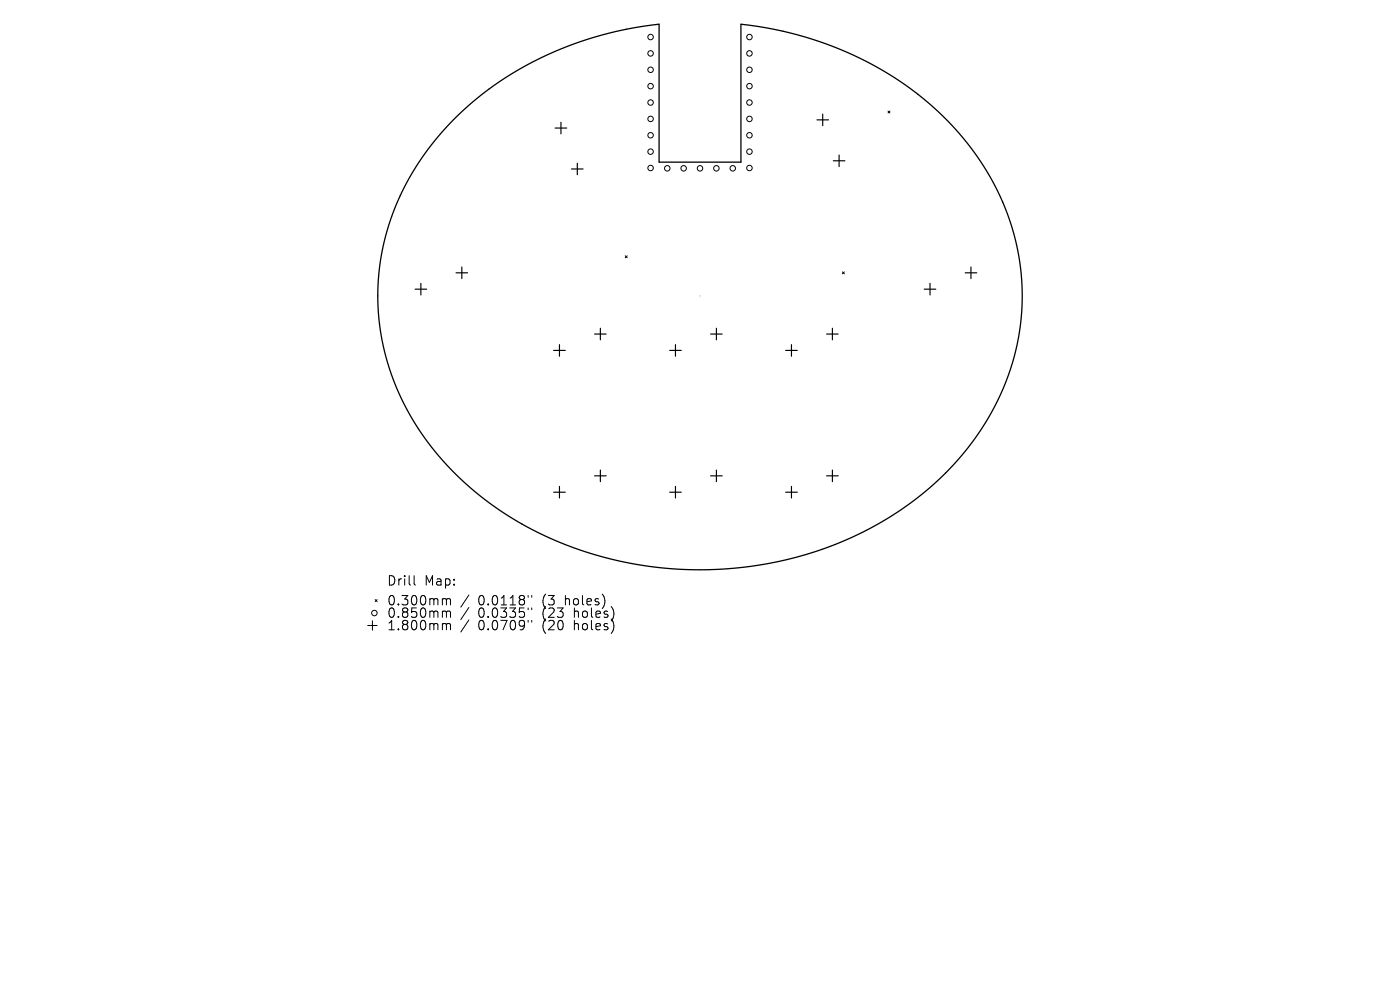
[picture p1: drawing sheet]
<svg xmlns="http://www.w3.org/2000/svg" width="297mm" height="210mm" viewBox="0 0 297 210" stroke-linecap="round" stroke-linejoin="round" font-family="sans-serif">
<defs><g id="words">
<g font-size="2.8">
<text x="82" y="124.5">Drill</text>
<text x="90" y="124.5">Map:</text>
<text x="82" y="128.7">0.300mm</text>
<text x="82" y="131.3">0.850mm</text>
<text x="101.5" y="128.7">0.0118&quot;</text>
<text x="101.5" y="131.3">0.0335&quot;</text>
<text x="115.2" y="128.7">(3</text>
<text x="115.2" y="131.3">(23</text>
<text x="120.1" y="128.7">holes)</text>
<text x="122" y="131.3">holes)</text>
<text x="82" y="134">1.800mm</text>
<text x="101.5" y="134">0.0709&quot;</text>
<text x="115.2" y="134">(20</text>
<text x="122" y="134">holes)</text>
</g>
</g></defs>
<path d="M96.5 25.1l4.3-3.9 4.7-3.6 5.1-3.1 5.4-2.8 5.7-2.4 5.9-1.8 6-1.4 6.2-1v29.3h17.4v-29.3l7.4 1.2 7.1 1.8 7 2.6 6.5 3.1 5.1 3 4.6 3.3 4.3 3.8 3.9 4 3.5 4.4 3 4.5 2.5 4.8 2 4.8 1.5 5.1 .9 5.1 .4 5.2-.2 5.2-.7 5.2-1.3 5-1.8 5-2.3 4.8-3.4 5.5-4.1 5.1-4.6 4.7-5.3 4.3-5.8 3.9-6.2 3.3-6.6 2.6-6.8 2.1-7.1 1.4-7.2 .8-7.2 .1-7.3-.5-7.1-1.2-7.1-1.8-6.7-2.5-6.3-3.1-6-3.6-5.4-4.1-5-4.7-4.3-5-3.6-5.4-2.9-5.6-2.2-5.9-1.5-6.1-.7-6.1 .1-6.2 .9-6.2 1.6-6 2.4-5.9 3-5.5 3.8-5.3z" fill="none" stroke="#000" stroke-width=".27"/>
<circle cx="148.5" cy="62.8" r=".01" fill="#000" stroke="#000" stroke-width=".21"/>
<g fill="none" stroke="#000" stroke-width=".21">
<path d="M188.4 23.6l.4 .4M188.8 23.6l-.4 .4M132.6 54.3l.5 .4M133.1 54.3l-.5 .4M178.7 57.7l.4 .4M179.1 57.7l-.4 .4M78 132.7h2M79 131.7v2M79.6 127.2l.4 .4M80 127.2l-.4 .4M87.9 122.1v1.7l.2 .3M94.1 127h.3l.3 .3"/>
<path d="M94.1 129.6l.5 .1 .1 .2M94.1 132.3h.3l.3 .3M94.7 127.3l.3-.3 .5 .1 .1 1.2M94.7 127.3v1M94.7 129.9v1.1M94.7 132.6v1M94.7 129.9l.3-.3 .5 .1 .1 1.3M94.7 132.6l.3-.3 .5 .1 .1 1.2M99.5 126.2l-1.7 2.6M99.5 128.9l-1.7 2.5M99.5 131.5l-1.7 2.6M112 126.3v.4"/>
<path d="M112 129v.3M112 131.6v.4M112.8 126.3v.4M112.8 129v.3M112.8 131.6v.4"/>
<circle cx="138" cy="14.8" r=".58"/>
<circle cx="138" cy="18.3" r=".58"/>
<circle cx="138" cy="7.9" r=".58"/>
<circle cx="138" cy="11.3" r=".58"/>
<circle cx="159" cy="14.8" r=".58"/>
<circle cx="159" cy="18.3" r=".58"/>
<circle cx="159" cy="7.9" r=".58"/>
<circle cx="159" cy="11.3" r=".58"/>
<circle cx="138" cy="25.2" r=".58"/>
<circle cx="138" cy="35.6" r=".58"/>
<circle cx="138" cy="28.7" r=".58"/>
<circle cx="138" cy="32.2" r=".58"/>
<circle cx="138" cy="21.7" r=".58"/>
<circle cx="141.6" cy="35.7" r=".58"/>
<circle cx="145" cy="35.7" r=".58"/>
<circle cx="148.5" cy="35.7" r=".58"/>
<circle cx="152" cy="35.7" r=".58"/>
<circle cx="155.4" cy="35.7" r=".58"/>
<circle cx="159" cy="25.2" r=".58"/>
<circle cx="159" cy="35.6" r=".58"/>
<circle cx="159" cy="28.7" r=".58"/>
<circle cx="159" cy="32.2" r=".58"/>
<circle cx="159" cy="21.7" r=".58"/>
<circle cx="79.4" cy="130" r=".58"/>
</g>
<g fill="none" stroke="#000" stroke-width=".25">
<path d="M117.8 27.2h2.4M119 25.9v2.5M121.2 35.8h2.5M122.5 34.6v2.5M173.3 25.4h2.5M174.5 24.2v2.5M176.8 34.1h2.4M178 32.9v2.4M96.7 57.9h2.5M98 56.6v2.5M204.8 57.9h2.4M206 56.6v2.5"/>
<path d="M88.1 61.3h2.4M89.3 60.1v2.5M117.5 74.3h2.4M118.7 73.1v2.5M126.1 70.9h2.5M127.4 69.6v2.5M142.1 74.3h2.4M143.3 73.1v2.5M150.7 70.9h2.5M152 69.6v2.5M166.7 74.3h2.4M167.9 73.1v2.5"/>
<path d="M175.4 70.9h2.4M176.6 69.6v2.5M196.1 61.3h2.4M197.3 60.1v2.5M127.4 99.7v2.5M152 99.7v2.5M176.6 99.7v2.5M117.5 104.4h2.4M118.7 103.2v2.4M126.1 100.9h2.5M142.1 104.4h2.4M143.3 103.2v2.4"/>
<path d="M150.7 100.9h2.5M166.7 104.4h2.4M167.9 103.2v2.4M175.4 100.9h2.4"/>
</g>
<use href="#words"/>
</svg>
